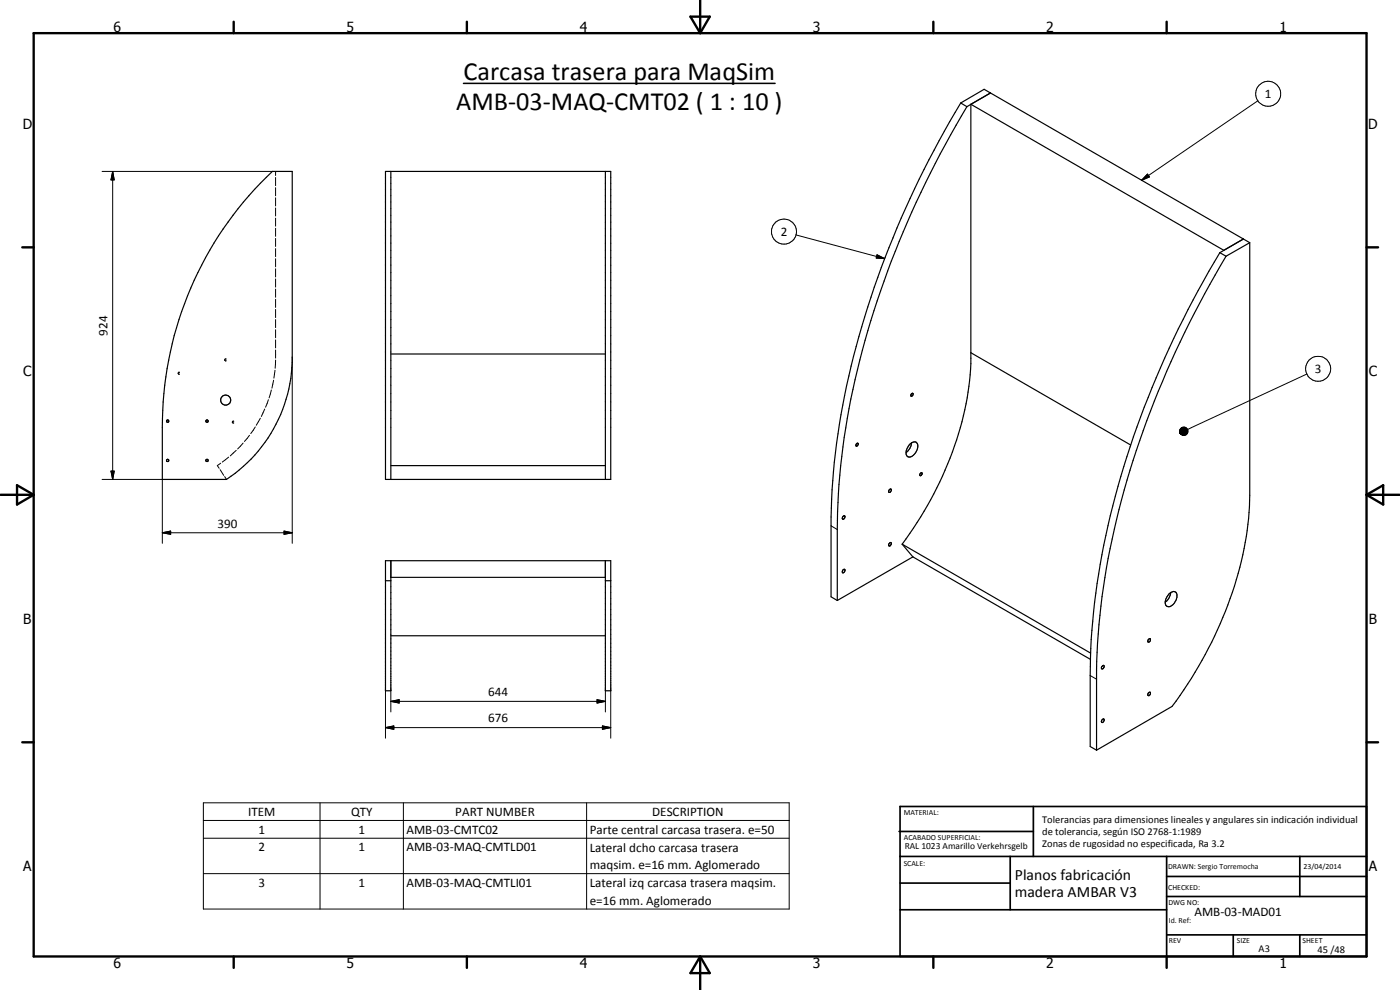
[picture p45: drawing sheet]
<svg xmlns="http://www.w3.org/2000/svg" width="420mm" height="297mm" viewBox="0 0 420 297" stroke-linecap="round" stroke-linejoin="round" font-family="sans-serif">
<defs><g id="words">
<g font-size="7.9">
<text x="139.1" y="23.9">Carcasa trasera para MaqSim</text>
<text x="136.9" y="32.9">AMB-03-MAQ-CMT02 ( 1 : 10 )</text>
</g>
<g font-size="4.7">
<text x="304.6" y="263.9">Planos fabricación</text>
<text x="304.6" y="269.3">madera AMBAR V3</text>
</g>
<g font-size="4.2">
<text x="34" y="9.6">6</text>
<text x="104" y="9.6">5</text>
<text x="174" y="9.6">4</text>
<text x="244" y="9.6">3</text>
<text x="314" y="9.6">2</text>
<text x="384" y="9.6">1</text>
<text x="6.8" y="38.7">D</text>
<text x="410.6" y="38.7">D</text>
<text x="7" y="112.9">C</text>
<text x="410.8" y="112.9">C</text>
<text x="7" y="187.1">B</text>
<text x="410.8" y="187.1">B</text>
<text x="7" y="261.4">A</text>
<text x="410.8" y="261.4">A</text>
<text x="34" y="290.4">6</text>
<text x="104" y="290.4">5</text>
<text x="174" y="290.4">4</text>
<text x="244" y="290.4">3</text>
<text x="314" y="290.4">2</text>
<text x="384" y="290.4">1</text>
</g>
<g font-size="3.9">
<text x="379.6" y="29.4">1</text>
<text x="234.3" y="70.8">2</text>
<text x="32.2" y="100.7" transform="rotate(-90 32.2 100.7)">924</text>
<text x="394.6" y="111.9">3</text>
<text x="65.3" y="158.3">390</text>
<text x="146.5" y="208.9">644</text>
<text x="146.5" y="216.7">676</text>
<text x="74.5" y="244.8">ITEM</text>
<text x="105.4" y="244.8">QTY</text>
<text x="136.6" y="244.8">PART NUMBER</text>
<text x="195.7" y="244.8">DESCRIPTION</text>
<text x="77.6" y="250.1">1</text>
<text x="107.6" y="250.1">1</text>
<text x="122" y="250.1">AMB-03-CMTC02</text>
<text x="177" y="250.2">Parte central carcasa trasera. e=50</text>
<text x="77.6" y="255.4">2</text>
<text x="107.6" y="255.4">1</text>
<text x="122" y="255.4">AMB-03-MAQ-CMTLD01</text>
<text x="177" y="255.5">Lateral dcho carcasa trasera</text>
<text x="177" y="260.9">maqsim. e=16 mm. Aglomerado</text>
<text x="77.6" y="266.1">3</text>
<text x="107.6" y="266.1">1</text>
<text x="122" y="266.1">AMB-03-MAQ-CMTLI01</text>
<text x="177" y="266.1">Lateral izq carcasa trasera maqsim.</text>
<text x="177" y="271.4">e=16 mm. Aglomerado</text>
<text x="358.5" y="275">AMB-03-MAD01</text>
</g>
<g font-size="3.1">
<text x="312.7" y="246.8">Tolerancias para dimensiones lineales y angulares sin indicación individual</text>
<text x="312.7" y="250.4">de tolerancia, según ISO 2768-1:1989</text>
<text x="312.7" y="254">Zonas de rugosidad no especificada, Ra 3.2</text>
<text x="377.7" y="285.6">A3</text>
<text x="395.4" y="285.9">45 /48</text>
</g>
<text font-size="2.8" x="271.5" y="254.8">RAL 1023 Amarillo Verkehrsgelb</text>
<g font-size="2.4">
<text x="271.2" y="244.4">MATERIAL:</text>
<text x="271.3" y="252">ACABADO SUPERFICIAL:</text>
<text x="271.2" y="259.7">SCALE:</text>
<text x="350.6" y="260.8">DRAWN: Sergio Torremocha</text>
<text x="391.2" y="260.6">23/04/2014</text>
<text x="350.6" y="267">CHECKED:</text>
<text x="350.6" y="271.4">DWG NO:</text>
<text x="350.8" y="276.9">Id. Ref:</text>
<text x="350.8" y="282.8">REV</text>
<text x="371.2" y="282.9">SIZE</text>
<text x="390.9" y="282.9">SHEET</text>
</g>
</g></defs>
<g fill="none" stroke="#000" stroke-width=".35">
<path d="M288.3 30.9a277.1 277.1 0 0 0-36.4 96.4l-1.8 14.2-.7 13.6v24l1.9 1.1M288.3 30.9l1.9 1.1M290.2 32a274.6 274.6 0 0 0-36.8 99.2l-1.1 8.5a192.9 192.9 0 0 0-1 19.2v21.3M291.4 31.3v77.8a97.2 97.2 0 0 1-16.2 47.7l-4.4 6.5M291.4 31.3l75.9 43.8 5.9-3.4-7.1 4.1M297.3 27.9l77.8 44.9M297.3 27.9l-5.9 3.4M297.3 27.9l-7.1 4.1M297.3 27.9l-2-1.1-7 4.1M78.1 55l3.6-3.6h6v57.4a44.1 44.1 0 0 1-19.7 35h-19.3v-15.6a105.1 105.1 0 0 1 29.4-73.2zM115.7 51.4h67.6v92.4h-67.6zM117.3 51.4v92.4"/>
<path d="M181.7 51.4v92.4M366.1 75.8a279.9 279.9 0 0 0-35.9 93.5 190.7 190.7 0 0 0-3 33.4v21.3l1.9 1.1M366.1 75.8l1.8 1.1M367.9 76.9a272.4 272.4 0 0 0-37.2 102.1 194.9 194.9 0 0 0-1.6 22.1v24M375.1 72.8l-7.2 4.1M375.1 72.8v75.8a103.8 103.8 0 0 1-12.4 45.9 115.9 115.9 0 0 1-11 17.5l-22.6 13.1M117.3 106.2h64.4M273.5 118.2l.4-.2a.49 .49 0 0 1 0 .6 .49 .49 0 0 1-.5 .2zM291.4 105.8l47.9 27.7M50 138a.35 .35 0 0 1 .6-.1 .35 .35 0 0 1-.2 .6l-.3-.1zM117.3 139.7h64.4M257 133.1l.3-.1a.44 .44 0 0 1 .2 .6 .44 .44 0 0 1-.6 .1z"/>
<path d="M273.1 133.3a1.28 1.28 0 0 1 1.2-.7 1.28 1.28 0 0 1 1.1 .8 3.5 3.5 0 0 1-2.6 3.8 1.34 1.34 0 0 1-.8-2zM273.6 132.9a4.5 4.5 0 0 1-1.7 2.9M252.9 155l.5-.3a.64 .64 0 0 1 .1 .7 .64 .64 0 0 1-.7 .3zM266.9 147l.3-.3a.52 .52 0 0 1 .2 .7 .52 .52 0 0 1-.7 .2zM276.2 142l.4-.2a.48 .48 0 0 1 0 .6 .48 .48 0 0 1-.6 .2zM115.7 174.2h1.6M117.3 168.2v39.1h-1.6v-39.1h67.6v39.1h-1.6v-39.1M117.3 173.2h64.4M181.7 174.2h1.6M252.9 171.1l.5-.3a.64 .64 0 0 1 .1 .7 .64 .64 0 0 1-.7 .3zM266.9 163.1l.4-.3a.61 .61 0 0 1 .1 .6 .61 .61 0 0 1-.6 .3zM270.8 163.3l3.2 3.8"/>
<path d="M270.8 163.3l56.5 32.7M274 167.1l53.2 30.7M274 167.1l-22.7 13.1M350.8 178.2a1.28 1.28 0 0 1 2.3-.1 3.2 3.2 0 0 1-2.5 3.9h-.2a1.66 1.66 0 0 1-.4-2.5zM351.4 177.8a4.3 4.3 0 0 1-1.7 2.8M117.3 190.8h64.4M344.6 191.9l.4-.3a.48 .48 0 0 1 .2 .7 .48 .48 0 0 1-.7 .1zM330.6 200.1l.5-.5a.59 .59 0 0 1 .2 .7 .59 .59 0 0 1-.7 .4zM330.7 216l.4-.3 .3 .2-.2 .6-.3 .3-.4-.3zM344.8 207.8l.2-.1a.51 .51 0 0 1 .2 .7 .51 .51 0 0 1-.7 .2z"/>
<circle cx="50.3" cy="126.4" r=".35"/>
<circle cx="62.1" cy="138.1" r=".35"/>
<circle cx="62.1" cy="126.4" r=".36"/>
<circle cx="67.7" cy="120" r="1.5"/>
</g>
<path d="M139.1 25h93.5" fill="none" stroke="#000" stroke-width=".46"/>
<g fill="none" stroke="#000" stroke-width=".3">
<path d="M377.5 30.2l-34.9 23.9M30.6 51.4h51.1M33.8 51.4l.5 2.6h-1zM33.8 51.4v92.4M82.7 51.4v1.3M82.7 53.3v2.4M82.7 56.3v2.5M82.7 59.4v2.4M344.4 52.2l.6 .9-2.4 1zM82.7 62.4v2.4M82.7 65.4v2.5M82.7 68.5v2.4"/>
<path d="M82.7 71.5v2.5M82.7 74.6v2.4M82.7 77.6v2.5M238.9 70.5l26.6 7.1M263.2 76.5l2.3 1.1-2.5-.2zM82.7 80.6v2.5M82.7 83.7v2.4M82.7 86.7v2.5M82.7 89.8v2.4M82.7 92.8v2.5M82.7 95.9v2.4M82.7 98.9v2.4"/>
<path d="M53.9 111.8l-.2-.1-.2 .3 .4 .3M67.9 107.7h-.3l-.2 .3 .2 .3 .3-.1M80.5 119.9l-.8 2.3M81.4 117l-.6 2.4M82.1 114.1l-.5 2.4M82.5 111.1l-.3 2.4M82.7 102v2.4M82.7 105v2.4M82.7 108l-.1 2.5M87.7 107.1v55.9M392.2 112.2l-35.8 16.7M66.2 139l-1 .7 .6 .8"/>
<path d="M68.6 137.2l-1.9 1.4M70.2 126.4a.28 .28 0 0 0-.4 .1 .28 .28 0 0 0 .2 .4h.2M70.9 135.1l-1.8 1.7M73 132.9l-1.7 1.8M74.9 130.6l-1.5 1.9M76.6 128.1l-1.3 2M78.1 125.5l-1.2 2.1M79.4 122.7l-1 2.3M354 129.4l.1 .5zM354.1 129.1v.8zM354.1 129.7v.2zM354.1 129.9l.4 .4z"/>
<path d="M354.1 129.9l.6 .6zM354.1 129.9l.9 .7zM354.1 129.9l1.1 .7zM354.1 129.9l1.4 .7h-.3zM354.1 129.9l1.7 .7zM354.1 129.9l1.9 .5-.2 .2zM354.1 129.9l2.1 .4-.2 .1zM354.1 129.9l2.3 .1-.2 .3zM354.1 129.9l2.4-.1-.1 .2zM354.1 129.9l2.4-.4v.3zM354.1 129.9l2.4-.7v.3zM354.1 129.9l2.4-.9v.2z"/>
<path d="M354.1 129.9l2.3-1.2 .1 .3zM354.1 129.9l2.1-1.4 .2 .2zM354.1 129.9l1.9-1.5 .2 .1zM354.1 128.9v1zM354.1 129.9h2.4M354.3 128.7l.2-.3-.4 1.5zM354.3 128.7l-.2 1.2zM354.5 128.4l.2-.1-.6 1.6zM354.7 128.3l.3-.1-.9 1.7zM355 128.2l.2-.1-1.1 1.8zM355.2 128.1h.3l-1.4 1.8zM355.5 128.1l.3 .1-1.7 1.7z"/>
<path d="M355.8 128.2l.2 .2-1.9 1.5zM30.6 143.8h18.1v19.2M33.3 141.4h1l-.5 2.4zM48.7 159.9l2.5-.6v1zM48.7 159.9h39M66.1 140.9l1 1.7M67.4 143l.6 .8M85.2 159.3l2.5 .6-2.5 .4zM249.4 157.8l1.9 1.1M115.7 218.3l2.5-.5v1zM115.7 218.3h67.6M115.7 207.3v14.2"/>
<path d="M117.3 210.4l2.5-.5v1zM117.3 210.4h64.4M117.3 207.3v6.3M179.2 209.9l2.5 .5-2.5 .5zM180.8 217.8l2.5 .5-2.5 .5zM181.7 207.3v6.3M183.3 207.3v14.2M327.2 202.7l1.9 1.1M61 240.9h175.8v31.9h-175.8zM61 246.2h175.8M61 251.5h175.8M96 240.9v31.9"/>
<path d="M121.1 240.9v31.9M176.1 240.9v31.9M61 262.1h175.8"/>
<circle cx="380.6" cy="28.1" r="3.8"/>
<circle cx="235.3" cy="69.5" r="3.8"/>
<circle cx="395.6" cy="110.6" r="3.8"/>
</g>
<g fill="none" stroke="#000" stroke-width=".71">
<path d="M10.1 9.9h400v277.1h-400zM70.1 6.5v3.4M140.1 6.5v3.4M207.2 5h5.8l-2.9 4.9zM210.1 0v9.9M280.1 6.5v3.4M350.1 6.5v3.4M6.7 74.2h3.4M410.1 74.2h3.5M.1 148.5h10M5.1 145.6l5 2.9-5 2.9zM410.1 148.5h10"/>
<path d="M410.1 148.5l5-2.9v5.8zM6.7 222.7h3.4M410.1 222.7h3.5M70.1 287v3.4M140.1 287v3.4M210.1 287v10M210.1 287l2.9 5h-5.8zM280.1 287v3.4M350.1 287v3.4"/>
</g>
<g fill="none" stroke="#000" stroke-width=".51">
<path d="M269.8 249.5h40.3M270.1 242h140v45h-140zM270.1 257h140M303.2 257v16M310.1 242v15M350.1 257v30M390.1 257v12M270.1 265h33.1M270.1 273h80M350.1 269h60M350.1 263h60M350.1 280.5h60"/>
<path d="M370.1 280.5v6.5M390.1 280.5v6.5"/>
</g>
<g fill="#000">
<path d="M33.8 51.4l.5 2.6h-1zM344.4 52.2l.6 .9-2.4 1zM263.2 76.5l2.3 1.1-2.5-.2zM354.1 129.9l.4 .4zM354.1 129.9l.6 .6zM354.1 129.9l.9 .7zM354.1 129.9l1.1 .7zM354.1 129.9l1.4 .7h-.3zM354.1 129.9l1.7 .7zM354.1 129.9l1.9 .5-.2 .2zM354.1 129.9l2.1 .4-.2 .1zM354.1 129.9l2.4-.7v.3z"/>
<path d="M354.1 129.9l2.4-.9v.2zM354.1 129.9l2.3-1.2 .1 .3zM354.1 129.9l2.1-1.4 .2 .2zM354.1 129.9l1.9-1.5 .2 .1zM355.8 128.2l.2 .2-1.9 1.5zM355.5 128.1l.3 .1-1.7 1.7zM355.2 128.1h.3l-1.4 1.8zM355 128.2l.2-.1-1.1 1.8zM354.7 128.3l.3-.1-.9 1.7zM354.5 128.4l.2-.1-.6 1.6zM354.3 128.7l.2-.3-.4 1.5zM354.3 128.7l-.2 1.2z"/>
<path d="M354.1 128.9v1zM354.1 129.1v.8zM354 129.4l.1 .5zM354.1 129.7v.2zM33.3 141.4h1l-.5 2.4zM48.7 159.9l2.5-.6v1zM85.2 159.3l2.5 .6-2.5 .4zM115.7 218.3l2.5-.5v1zM117.3 210.4l2.5-.5v1zM179.2 209.9l2.5 .5-2.5 .5zM180.8 217.8l2.5 .5-2.5 .5z"/>
</g>
<path d="M354.1 130.1h2.3" fill="none" stroke="#000" stroke-width=".34"/>
<path d="M354.1 129.7h2.4" fill="none" stroke="#000" stroke-width=".38"/>
<use href="#words"/>
</svg>
